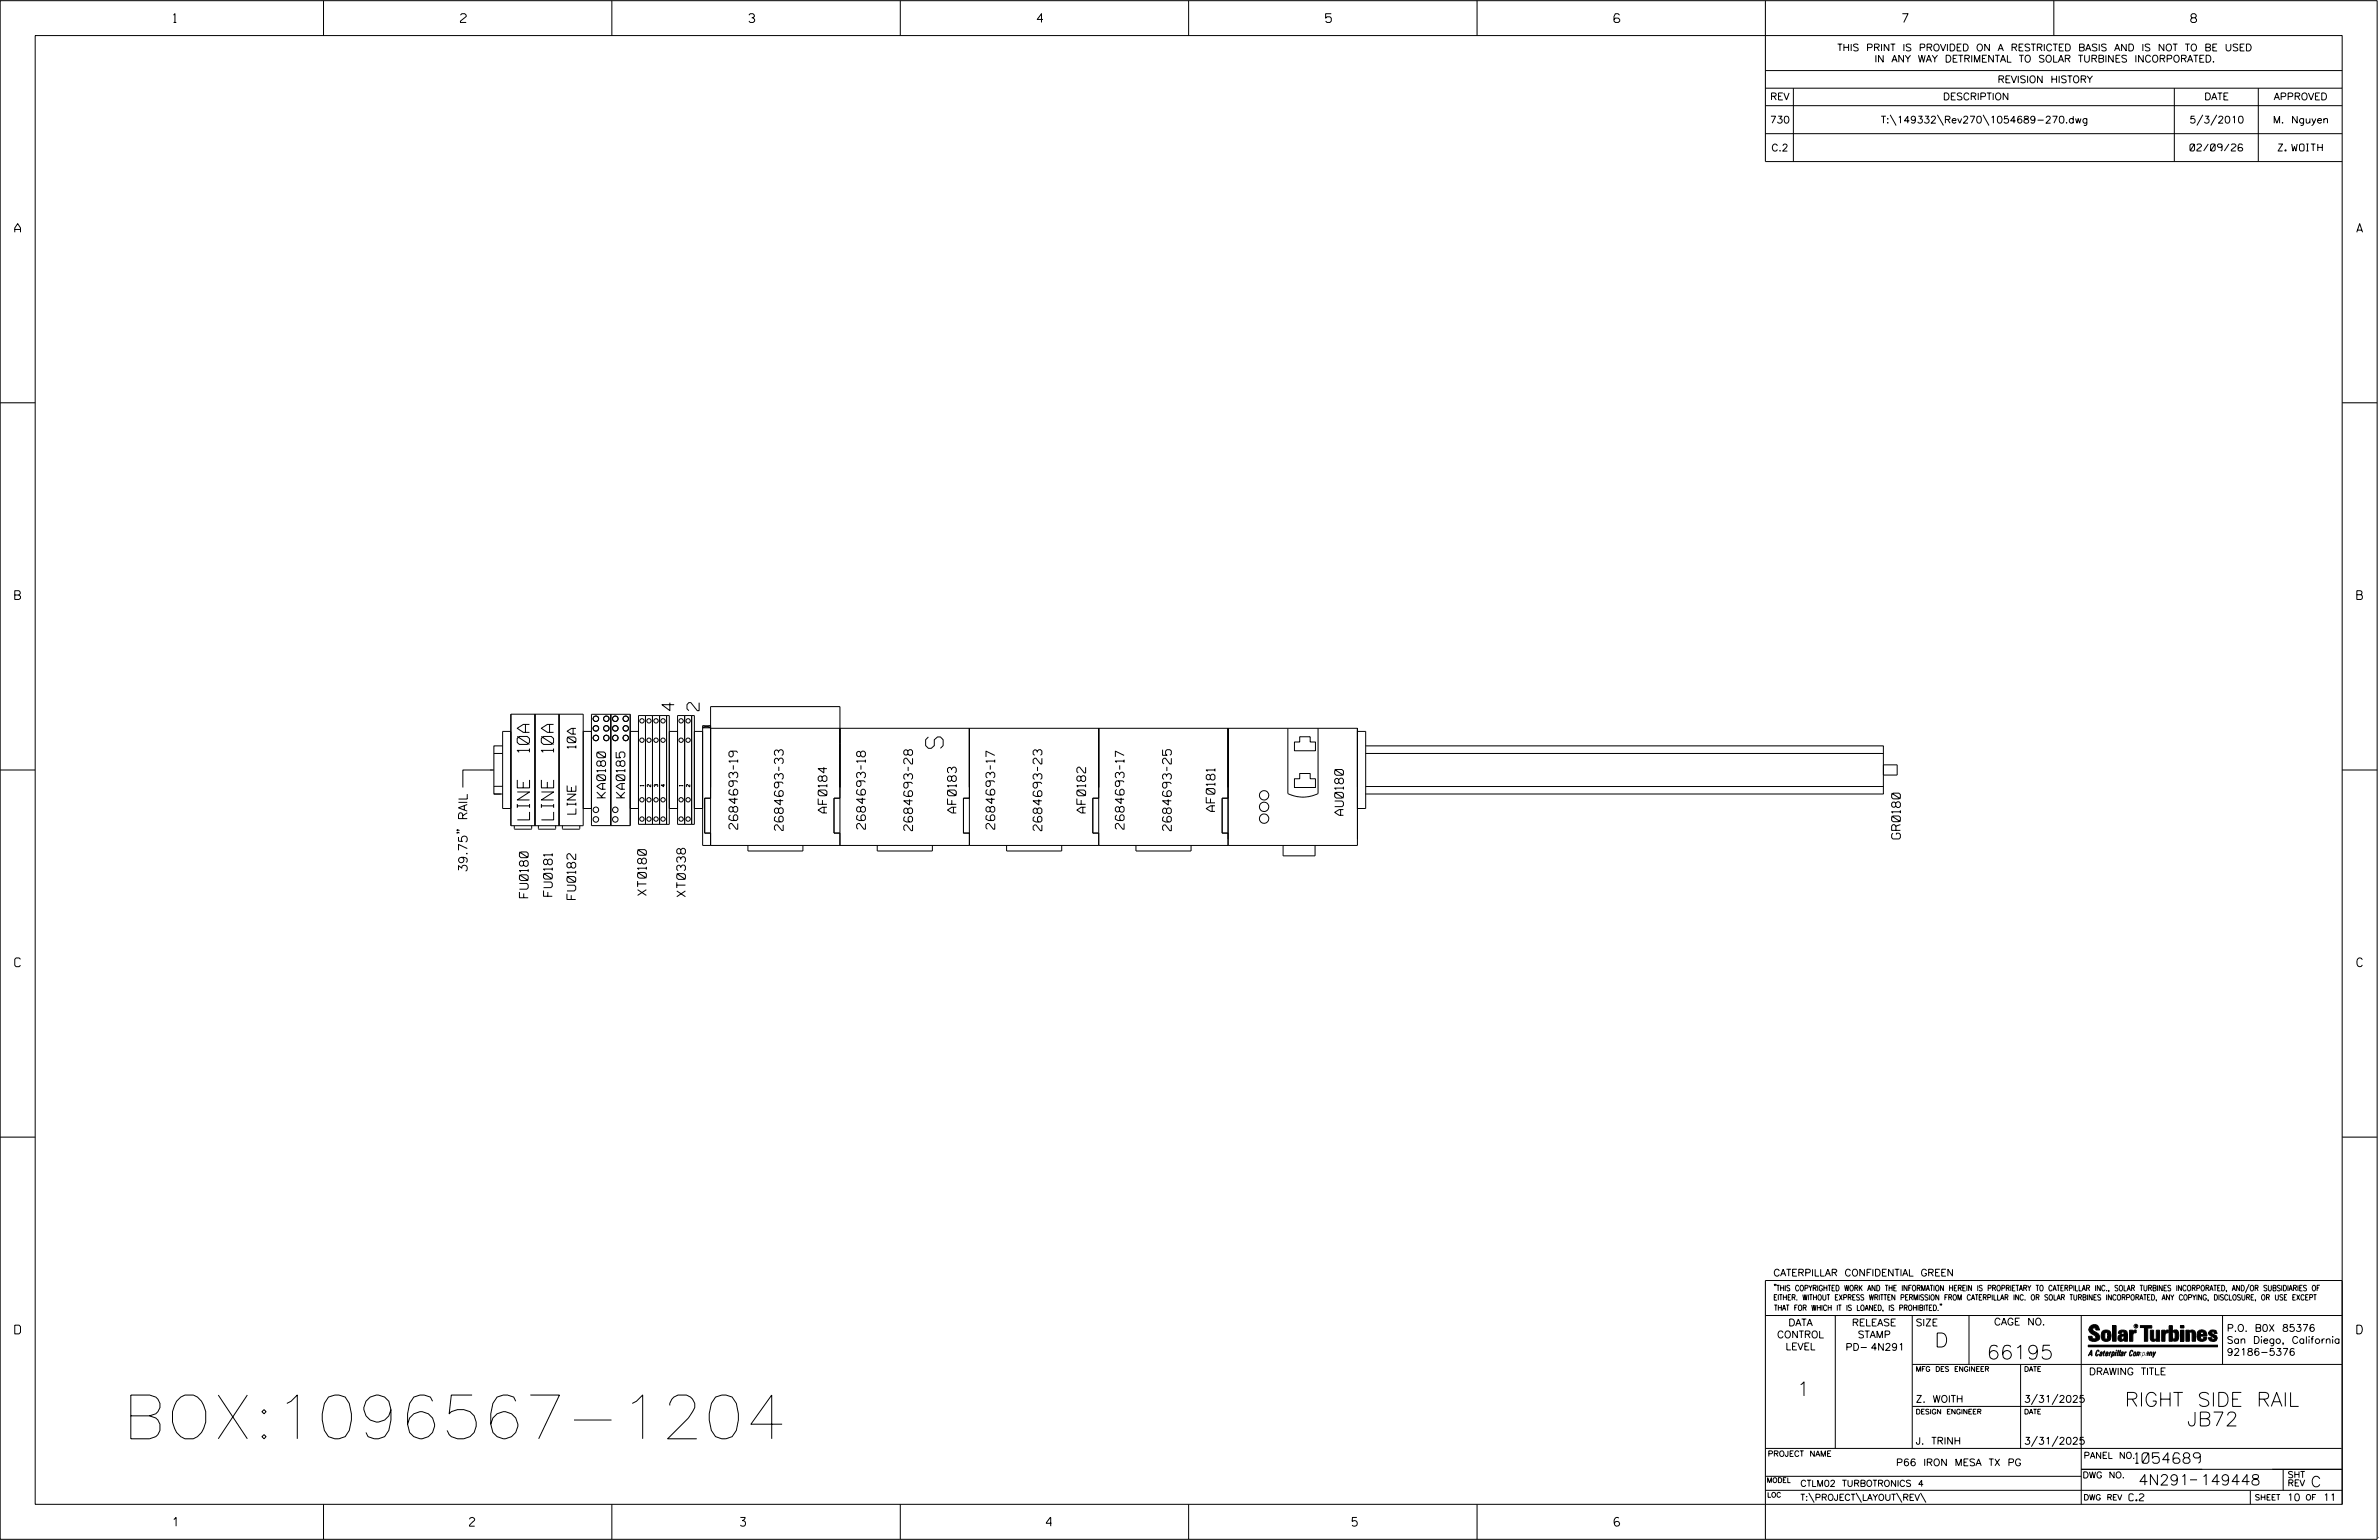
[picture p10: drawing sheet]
<svg xmlns="http://www.w3.org/2000/svg" width="864mm" height="559mm" viewBox="0 0 864 559" stroke-linecap="round" stroke-linejoin="round" font-family="sans-serif">
<defs><g id="words">
<text font-size="15.9" x="44.5" y="522.1">BOX:1096567-1204</text>
<text font-size="6.3" x="342.4" y="271.5" transform="rotate(-90 342.4 271.5)">S</text>
<g font-size="5.1">
<text x="702.3" y="488.8">D</text>
<text x="721.2" y="493.2">66195</text>
<text x="652.2" y="506.5">1</text>
<text x="771.3" y="510.3">RIGHT SIDE RAIL</text>
<text x="793.9" y="517.4">JB72</text>
</g>
<g font-size="4.4">
<text x="244.7" y="257.9" transform="rotate(-90 244.7 257.9)">4</text>
<text x="253.8" y="257.9" transform="rotate(-90 253.8 257.9)">2</text>
<text x="192.2" y="273" transform="rotate(-90 192.2 273)">10A</text>
<text x="200.9" y="273" transform="rotate(-90 200.9 273)">10A</text>
<text x="192.2" y="297.5" transform="rotate(-90 192.2 297.5)">LINE</text>
<text x="201" y="297.5" transform="rotate(-90 201 297.5)">LINE</text>
</g>
<g font-size="3.8">
<text x="775.1" y="531">1054689</text>
<text x="776.3" y="538.9">4N291</text>
<text x="798.8" y="538.9">149448</text>
<text x="838.8" y="539.5">C</text>
</g>
<g font-size="3.2">
<text x="63" y="8.2">1</text>
<text x="167.2" y="8.2">2</text>
<text x="271.8" y="8.2">3</text>
<text x="376.5" y="8.2">4</text>
<text x="481.2" y="8.2">5</text>
<text x="690.6" y="8.2">7</text>
<text x="795.3" y="8.2">8</text>
<text x="5.4" y="84.3">A</text>
<text x="855.5" y="84.3">A</text>
<text x="5.4" y="217.5">B</text>
<text x="855.6" y="217.5">B</text>
<text x="209" y="271.5" transform="rotate(-90 209 271.5)">10A</text>
<text x="219.8" y="289.5" transform="rotate(-90 219.8 289.5)">KA0180</text>
<text x="226.8" y="289.5" transform="rotate(-90 226.8 289.5)">KA0185</text>
<text x="209.1" y="295.4" transform="rotate(-90 209.1 295.4)">LINE</text>
<text x="300.2" y="295" transform="rotate(-90 300.2 295)">AF0184</text>
<text x="347.1" y="295" transform="rotate(-90 347.1 295)">AF0183</text>
<text x="394.1" y="295" transform="rotate(-90 394.1 295)">AF0182</text>
<text x="441" y="294.4" transform="rotate(-90 441 294.4)">AF0181</text>
<text x="487.7" y="295.8" transform="rotate(-90 487.7 295.8)">AU0180</text>
<text x="267.8" y="300.9" transform="rotate(-90 267.8 300.9)">2684693-19</text>
<text x="284.3" y="301.4" transform="rotate(-90 284.3 301.4)">2684693-33</text>
<text x="314.1" y="300.9" transform="rotate(-90 314.1 300.9)">2684693-18</text>
<text x="331.3" y="301.4" transform="rotate(-90 331.3 301.4)">2684693-28</text>
<text x="361.1" y="300.9" transform="rotate(-90 361.1 300.9)">2684693-17</text>
<text x="378.2" y="301.4" transform="rotate(-90 378.2 301.4)">2684693-23</text>
<text x="408.1" y="300.9" transform="rotate(-90 408.1 300.9)">2684693-17</text>
<text x="425.2" y="301.4" transform="rotate(-90 425.2 301.4)">2684693-25</text>
<text x="689.9" y="304.4" transform="rotate(-90 689.9 304.4)">GR0180</text>
<text x="169.6" y="316.5" transform="rotate(-90 169.6 316.5)">39.75&quot; RAIL</text>
<text x="191.7" y="325.8" transform="rotate(-90 191.7 325.8)">FU0180</text>
<text x="200.5" y="325.2" transform="rotate(-90 200.5 325.2)">FU0181</text>
<text x="209" y="326.4" transform="rotate(-90 209 326.4)">FU0182</text>
<text x="234.6" y="324.9" transform="rotate(-90 234.6 324.9)">XT0180</text>
<text x="248.8" y="325.4" transform="rotate(-90 248.8 325.4)">XT0338</text>
<text x="5.4" y="350.8">C</text>
<text x="855.6" y="350.8">C</text>
<text x="5.4" y="484">D</text>
<text x="855.6" y="484">D</text>
<text x="62.8" y="553.8">1</text>
<text x="170.4" y="553.8">2</text>
<text x="268.8" y="553.8">3</text>
<text x="379.8" y="553.8">4</text>
<text x="490.8" y="553.8">5</text>
<text x="585.9" y="553.8">6</text>
</g>
<g font-size="2.5">
<text x="666.9" y="18.5">THIS PRINT IS PROVIDED ON A RESTRICTED BASIS AND IS NOT TO BE USED</text>
<text x="680.5" y="22.6">IN ANY WAY DETRIMENTAL TO SOLAR TURBINES INCORPORATED.</text>
<text x="725.1" y="30">REVISION HISTORY</text>
<text x="642.6" y="36.3">REV</text>
<text x="705.3" y="36.3">DESCRIPTION</text>
<text x="800.2" y="36.3">DATE</text>
<text x="825.4" y="36.3">APPROVED</text>
<text x="642.5" y="44.7">730</text>
<text x="682.8" y="44.7">T:\149332\Rev270\1054689-270.dwg</text>
<text x="794.8" y="44.7">5/3/2010</text>
<text x="825.1" y="44.7">M. Nguyen</text>
<text x="643" y="54.8">C.2</text>
<text x="795" y="54.8">02/09/26</text>
<text x="827" y="54.8">Z. WOITH</text>
<text x="643.8" y="463">CATERPILLAR CONFIDENTIAL GREEN</text>
<text x="645.1" y="485.5">CONTROL</text>
<text x="649.2" y="481.1">DATA</text>
<text x="672.3" y="481.1">RELEASE</text>
<text x="674.4" y="485.5">STAMP</text>
<text x="695.4" y="481.1">SIZE</text>
<text x="723.8" y="480.8">CAGE NO.</text>
<text x="808.4" y="483.1">P.O. B0X 85376</text>
<text x="648.2" y="489.8">LEVEL</text>
<text x="669.9" y="490">PD- 4N291</text>
<text x="808.4" y="487.5">San Diego, California</text>
<text x="808.4" y="491.8">92186-5376</text>
<text x="758.3" y="498.9">DRAWING TITLE</text>
<text x="695.4" y="508.9">Z. WOITH</text>
<text x="734.8" y="508.9">3/31/2025</text>
<text x="695.4" y="524.1">J. TRINH</text>
<text x="734.8" y="524.1">3/31/2025</text>
<text x="688.3" y="531.9">P66 IRON MESA TX PG</text>
<text x="772.8" y="544.6">C.2</text>
<text x="830.2" y="544.6">10</text>
<text x="843.3" y="544.6">11</text>
</g>
<g font-size="2.3">
<text x="756.4" y="529.2">PANEL NO.</text>
<text x="653.5" y="539.4">CTLM02 TURBOTRONICS 4</text>
<text x="756" y="536.3">DWG NO.</text>
<text x="830.4" y="539.3">REV</text>
<text x="830.4" y="536.2">SHT</text>
<text x="653.5" y="544.5">T:\PROJECT\LAYOUT\REV\</text>
</g>
<g font-size="2">
<text x="643.8" y="468.4">&quot;THIS COPYRIGHTED WORK AND THE INFORMATION HEREIN IS PROPRIETARY TO CATERPILLAR INC., SOLAR TURBINES INCORPORATED, AND/OR SUBSIDIARIES OF</text>
<text x="643.8" y="471.8">EITHER. WITHOUT EXPRESS WRITTEN PERMISSION FROM CATERPILLAR INC. OR SOLAR TURBINES INCORPORATED, ANY COPYING, DISCLOSURE, OR USE EXCEPT</text>
<text x="644" y="475.6">THAT FOR WHICH IT IS LOANED, IS PROHIBITED.&quot;</text>
<text x="641.7" y="528.5">PROJECT NAME</text>
<text x="756.3" y="544.3">DWG REV</text>
<text x="818.5" y="544.3">SHEET</text>
<text x="836.9" y="544.3">OF</text>
</g>
<g font-size="1.8">
<text x="695.4" y="497.6">MFG DES ENGINEER</text>
<text x="734.8" y="497.6">DATE</text>
<text x="695.4" y="513.1">DESIGN ENGINEER</text>
<text x="734.8" y="513.1">DATE</text>
<text x="641.3" y="538">MODEL</text>
<text x="641.5" y="543.3">LOC</text>
</g>
<g font-size="1.3">
<text x="233.7" y="285.3" transform="rotate(-90 233.7 285.3)">1</text>
<text x="236.2" y="285.5" transform="rotate(-90 236.2 285.5)">2</text>
<text x="238.8" y="285.5" transform="rotate(-90 238.8 285.5)">3</text>
<text x="241.3" y="285.5" transform="rotate(-90 241.3 285.5)">4</text>
<text x="247.9" y="285.3" transform="rotate(-90 247.9 285.3)">1</text>
<text x="250.4" y="285.5" transform="rotate(-90 250.4 285.5)">2</text>
</g>
<text font-size=".9" x="775.1" y="481.7">R</text>
</g></defs>
<g fill="none" stroke="#000" stroke-width=".36">
<path d="M.1 .2h862.8v558.4h-862.8zM12.8 12.9h837.4v533h-837.4zM117.4 .2v12.7M222.1 .2v12.7M326.8 .2v12.7M431.5 .2v12.7M536.2 .2v12.7M587.9 5.5l-.5-.5h-1l-.5 1v1.7l.5 .4h1l.6-.4v-.6l-.6-.5h-1l-.5 .5M640.9 .2v58.4h209.3M745.6 .2v12.7M640.9 25.6h209.3M640.9 32h209.3"/>
<path d="M640.9 38.3h209.3M651 32v26.6M789.3 32v26.6M819.8 32v26.6M640.9 48.5h209.3M686.2 41.7l2.1 3.8M703.3 41.7l2.2 3.8M719.9 41.7l2.1 3.8M799.6 41.7l-2.1 3.8M804.7 41.7l-2.2 3.8M.1 146.2h12.7M850.2 146.2h12.7"/>
<path d="M185.5 259.2h26.2v40.4h-26.2zM194.2 259.2v40.4M203 259.2v40.4M214.7 259.2h14.1v40.4h-14.1zM221.7 259.2v40.4M231.8 259.6h11.2v39.5h-11.2zM234.3 259.6v39.5M236.9 259.6v39.5M239.4 259.6v39.5M242 259.6v39.5M246 259.6h6.1v39.5h-6.1zM248.5 259.6v39.5"/>
<path d="M251.1 259.6v39.5M.1 279.4h12.7M179.3 279.4h-11.3v6.4M179.3 273.4h3.2M182.5 270.7h-3.2v17.4h3.2M185.5 265.4h-3v28h3M211.7 265.4h3M228.8 265.4h3M243 265.4h3M252.1 265.4h3M255.1 263.3v43.5h237.7v-42.5h-234.8M255.1 263.3l2.9 .8h-2.9l2.9-.8z"/>
<path d="M351.9 264.3v42.5M398.9 264.3v42.5M445.8 264.3v42.5M467.5 264.3v23.7a12.5 12.5 0 0 0 11 0v-23.7M469.9 269.2h1.9v-1.9h3.8v1.9h1.9v3.2h-7.6zM492.8 265.4h3v28h-3M495.8 273.4h187.9M495.8 270.7h187.9v17.4h-187.9M683.7 277.5h5v3.7h-5zM850.2 279.4h12.7M179.3 285.3h3.2M179.3 288.1h2.5"/>
<path d="M186.7 299.6v1l.2 .3h5.8l.3-.3v-1M195.4 299.6v1l.3 .3h5.8l.2-.3v-1M204.2 299.6v1l.2 .3h5.8l.3-.3v-1M211.7 293.4h3M228.8 293.4h3M243 293.4h3M252.1 293.4h3M258 289.6h-2.2v12.7h2.2M304.9 289.6h-2.1v12.7h2.1M351.9 289.6h-2.2v12.7h2.2M398.9 289.6h-2.2v12.7h2.2M445.8 289.6h-2.1v12.7h2.1"/>
<path d="M469.9 282.6h1.9v-1.9h3.8v1.9h1.9v3.1h-7.6zM495.8 285.4h187.9M166 302v.3v-.3l.8 .3M166 301.1v.3v-.3l.8 .3M271.5 306.8v2h20v-2M304.9 306.8v-50.4h-46.9v50.4M318.5 306.8v2h20v-2M365.4 306.8v2h20v-2M412.4 306.8v2h20v-2M465.8 306.8v3.8h11.6v-3.8M.1 412.6h12.7M850.2 412.6h12.7"/>
<path d="M640.9 477.3h209.3M644.2 466.1l-.1 .4M644.7 466.1l-.2 .4M666.2 477.3v48.3M694.2 477.3v48.3M704.4 473.3l-.1 .4M704.8 473.3l-.1 .4M714.8 477.3v17.8M755.5 477.3v68.6M806.8 477.3v17.8M816.5 466l-1.4 3.1M850.2 464.6h-209.3v94"/>
<path d="M850.2 464.8v81.1M694.2 495.1h156M733.5 495.1v30.5M758.6 481.4a2.02 2.02 0 0 1 3.1-.1l.5 1.3h-1.3l-.2-.6-.4-.2-.6 .1-.1 .4 .4 .7a2.46 2.46 0 0 1 2.2 2.9 2.83 2.83 0 0 1-3.8 .3l-.3-1.3h1.3l.2 .7 .6 .3 .5-.2 .2-.5-.4-.6-1.9-1.2-.4-.9zM759.2 491.3h-.7l.7-1.2v1.9h.2l-.1-2.1-1.3 2.1 .5-.5h.7M761.3 490l.3-.2 .4 .3-.1 .3-.3-.4-.4 .3-.3 1.6h.4l.4-.5-.3 .6-.4 .1-.3-.4zM762.6 490.6l.5-.1-.1 1.4h-.9a.74 .74 0 0 1 .9-.8l-.3 .7-.5 .1 .2-.5 .6-.2v-.5l-.7 .2zM763 483.2a2.17 2.17 0 0 1 3.1 0l.3 1.4-.3 1.5a2.17 2.17 0 0 1-3.1 0l-.3-1.5zM763.6 490.5l.4-.4 .2 .6h-.3l-.3 .9 .2 .4-.3-.1zM764.1 483.7l.5-.4 .4 .3v2.2l-.4 .2-.5-.2zM764.6 491.1l.6 .2v-.7l-.4-.1-.4 .6-.1 .8h.6M764.6 491.1l-.1 .8h.4"/>
<path d="M764.6 482.6v.8M764.8 490.7l.4 .1v.3h-.6zM765 491.5l-.1 .4zM766 490.5l-.5 1.5zM766 490.8l.4-.3-.4 .4M766.9 481h1.3v5.7h-1.3zM767 490.8l.5 .1-.3 .8-.4 .2zM767.3 490.5h-.5l-.5 2M767.3 490.5a.8 .8 0 0 1 .2 1 .8 .8 0 0 1-.9 .4l-.1 .6M767.3 490.5l-.1 .2M768.1 490.5l-.4 1.5zM768.2 489.9h.3l-.1 .2h-.2z"/>
<path d="M769 489.9l-.5 2.1zM769.7 489.9l-.6 2.1zM770.1 491.4l.5-.3-.5 .8zM770.4 491.9h.1M770.6 491.1l.1-.4-.7 .2 .1-.3 .6-.1 .2 .3-.5 1.1M770.6 491.1a.74 .74 0 0 0-.8 .8h.6M771 484.8h-.7l-.3 .6 .4 .7 .5-.3 .1-2.4h-.8l-.1 .4h-1.2a1.71 1.71 0 0 1 1.8-1.3 1.71 1.71 0 0 1 1.6 1.4v2.8h-1.1l-.1-.6M771 484.2l-1.5 .1a1.41 1.41 0 0 0 0 2.4l.5 .1 1.1-.7M771.2 486.1h-.1M771.4 490.5l.1 .3 .4-.3-.9 1.5zM771.5 490.8h.1M773 482.7h1.2v.5l.5-.5 .7-.1v1h-.6l-.5 .4-.1 2.7h-1.2z"/>
<path d="M773.3 490.3l.6-.4 .4 .2-.1 .4-.3-.4a1.28 1.28 0 0 0-.5 1.8l.6-.4-.1 .4-.8 .1zM774.7 490.8l.5-.3a.88 .88 0 0 1 .2 .9 .88 .88 0 0 1-.7 .7l-.2-.2zM774.8 490.9h.5l-.3 1h-.3l-.2-.2zM775.2 490.5l-.1 .2M776.8 481h4.3v.9h-1.5v4.8h-1.3M776.8 490.6l-.8 .2v-.3l-.4 1.5 .8-1.3v1.3l.3-1.2M779.3 491.1h.4M779.6 490.5h.3l-.3 1.4M779.6 490.7h.2l-.1 .4M779.7 491.1l-.1 .4M779.7 491.1l-.4 .2M780.1 492l.4-1.5 .1 .3 .3-.3 .3 .2-.3 1.3v-1.3l-.7 1.3"/>
<path d="M780.6 482.7h1.2v2.7l.1 .4 .4 .3 .4-.7v-2.7h1.2l.1 4h-1.3v-.5l-1.1 .6-.7-.3-.3-.7zM781.6 492.5l1-2-.8 1.3-.2-1.3-.2 2M784.7 482.7h1.2v.5l.5-.5 .7-.1v1h-.5l-.6 .4-.1 2.7h-1.2zM787.4 481h1.2v2a1.4 1.4 0 0 1 2.2 .2l.1 1.4-.4 1.9-1.5 .1-.4-.5v-1l.5 .9 .5-.3v-2.1l-.5-.4-.5 .7v2.8h-1.2zM791.5 482.7h1.3v4h-1.3zM791.5 481h1.3v.9h-1.3zM793.5 482.7h1.3v.4l.7-.5 1.1 .2 .4 .6v3.3h-1.2l-.3-3.4-.7 .2v3.2h-1.3zM794.8 483.1h.1M797.7 483.2a1.92 1.92 0 0 1 2.4-.5 1.92 1.92 0 0 1 1 2.1h-2.3v.8l.6 .5 .5-.3v-.5h1.2a1.83 1.83 0 0 1-2.1 1.4 1.83 1.83 0 0 1-1.5-2.1zM798.8 484.2v.6M799.1 483.4h.6l.2 .8h-1.1zM804.6 482.9a1.84 1.84 0 0 0-2.9 .8 3.3 3.3 0 0 0 2.2 1.9l-.5 .5-.4-.3-.1-.4h-1.2l.1 .6a1.92 1.92 0 0 0 2.9 .4"/>
<path d="M804.9 483.8h-1.2l-.2-.6-.5 .1-.1 .3 .1 .3 1.8 .9M805.1 488.1h-47.1v.6h47.1M694.2 510.3h61.3M739.6 505.8l-2.2 3.9M747.1 505.8l-2.2 3.9M640.9 525.6h209.2M640.9 535.7h114.6M739.6 521.1l-2.2 3.8M747.1 521.1l-2.2 3.8M755.5 533.2h94.7M795 537h2.6M828.8 533.2v7.6"/>
<path d="M117.4 545.9v12.7M222.1 545.9v12.7M326.8 545.9v12.7M431.5 545.9v12.7M536.2 545.9v12.7M640.9 540.8h209.3M656.6 541.7l2 3.5M673.8 541.7l1.9 3.5M688.4 541.7l2 3.5M697.2 541.7l1.9 3.5M816.9 541v4.9M863.5 558h.1"/>
<circle cx="216.3" cy="267.8" r="1"/>
<circle cx="216.3" cy="264.3" r=".99"/>
<circle cx="216.3" cy="260.8" r=".99"/>
<circle cx="220.1" cy="267.8" r=".99"/>
<circle cx="220.1" cy="260.8" r=".98"/>
<circle cx="220.1" cy="264.3" r=".98"/>
<circle cx="223.4" cy="267.8" r="1.01"/>
<circle cx="223.4" cy="260.8" r="1"/>
<circle cx="223.4" cy="264.3" r="1"/>
<circle cx="227.1" cy="267.8" r="1"/>
<circle cx="227.2" cy="260.8" r=".99"/>
<circle cx="227.2" cy="264.3" r=".99"/>
<circle cx="233" cy="261.6" r=".8"/>
<circle cx="233" cy="268.6" r=".79"/>
<circle cx="235.6" cy="261.6" r=".79"/>
<circle cx="235.6" cy="268.6" r=".78"/>
<circle cx="238.1" cy="261.6" r=".8"/>
<circle cx="238.1" cy="268.6" r=".79"/>
<circle cx="240.7" cy="261.6" r=".8"/>
<circle cx="240.7" cy="268.6" r=".79"/>
<circle cx="247.2" cy="261.6" r=".8"/>
<circle cx="247.2" cy="268.6" r=".79"/>
<circle cx="249.8" cy="261.6" r=".8"/>
<circle cx="249.8" cy="268.6" r=".79"/>
<circle cx="216.3" cy="293.8" r="1"/>
<circle cx="216.3" cy="297.3" r="1"/>
<circle cx="223.4" cy="293.8" r="1.01"/>
<circle cx="223.4" cy="297.3" r="1"/>
<circle cx="233" cy="297.2" r=".8"/>
<circle cx="233" cy="290.2" r=".79"/>
<circle cx="235.6" cy="297.2" r=".79"/>
<circle cx="235.6" cy="290.2" r=".78"/>
<circle cx="238.1" cy="297.2" r=".8"/>
<circle cx="238.1" cy="290.2" r=".79"/>
<circle cx="240.7" cy="297.2" r=".8"/>
<circle cx="240.7" cy="290.2" r=".79"/>
<circle cx="247.2" cy="297.2" r=".8"/>
<circle cx="247.2" cy="290.2" r=".79"/>
<circle cx="249.8" cy="297.2" r=".8"/>
<circle cx="249.8" cy="290.2" r=".79"/>
<circle cx="458.9" cy="297" r="1.69"/>
<circle cx="458.9" cy="292.8" r="1.7"/>
<circle cx="458.9" cy="288.6" r="1.7"/>
<circle cx="775.4" cy="481.2" r=".69"/>
</g>
<g fill="#000">
<path d="M178 279.2l1.3 .2-1.3 .2zM768.1 490.5l-.4 1.5zM768.2 489.9h.3l-.1 .2h-.2zM769 489.9l-.5 2.1zM769.7 489.9l-.6 2.1zM791.5 481h1.3v.9h-1.3zM791.5 482.7h1.3v4h-1.3zM758 488.1h47.1v.6h-47.1z"/>
<path d="M759.2 489.9l-1.2 2.1 .5-.5h.7v.5h.2zM759.2 490.1v1.2h-.7z" fill-rule="evenodd"/>
<path d="M758.6 481.4a2.02 2.02 0 0 1 3.1-.1l.5 1.3h-1.3l-.2-.6-.4-.2-.6 .1-.1 .4 .4 .7a2.46 2.46 0 0 1 2.2 2.9 2.83 2.83 0 0 1-3.8 .3l-.3-1.3h1.3l.2 .7 .6 .3 .5-.2 .2-.5-.4-.6-1.9-1.2-.4-.9z" fill-rule="evenodd"/>
<path d="M761.3 490l.3-.2 .4 .3-.1 .3-.3-.4-.4 .3-.3 1.6h.4l.4-.5-.3 .6-.4 .1-.3-.4z" fill-rule="evenodd"/>
<path d="M762.6 490.6l.5-.1-.1 1.4h-.9a.74 .74 0 0 1 .9-.8l-.6 .3-.2 .5 .5-.1 .3-.6v-.5l-.7 .2z" fill-rule="evenodd"/>
<path d="M763.6 490.5l.4-.4 .2 .6h-.3l-.3 .9 .2 .4-.3-.1z" fill-rule="evenodd"/>
<path d="M764.8 490.5l.5 .3-.1 .5h-.6l.6-.2v-.3l-.4-.1-.3 1.2h.4l.3-.4-.6 .6-.3-.2v-.4z" fill-rule="evenodd"/>
<path d="M763 483.2a2.17 2.17 0 0 1 3.1 0l.3 1.4-.3 1.5a2.17 2.17 0 0 1-3.1 0l-.3-1.5zM764.1 483.7v2.1l.5 .2 .4-.2v-2.2l-.4-.3z" fill-rule="evenodd"/>
<path d="M766 490.5v.3l.4-.1-.4 .2-.5 1.1z" fill-rule="evenodd"/>
<path d="M766.8 490.5l-.5 2 .3-.6a.71 .71 0 0 0 .9-.5 .71 .71 0 0 0-.4-.9zM767 490.8l.5 .1-.3 .8-.4 .2z" fill-rule="evenodd"/>
<path d="M766.9 481h1.3v5.7h-1.3z" fill-rule="evenodd"/>
<path d="M770.1 490.6l.6-.1 .2 .3-.4 1.2-.5 .1-.2-.5 .3-.5h.5l-.7 .5v.3l.4-.1 .4-.9-.5-.2-.2 .2z" fill-rule="evenodd"/>
<path d="M769.4 482.8l-.5 1h1.2l.1-.4h.8v.8l-1.5 .1a1.41 1.41 0 0 0 0 2.4l.5 .1 1.1-.7 .1 .6h1.1v-2.8a1.79 1.79 0 0 0-2.4-1.2zM770.3 484.8h.7l-.1 1-.5 .3-.4-.7z" fill-rule="evenodd"/>
<path d="M771.4 490.5l.1 .3 .4-.3-.9 1.5z" fill-rule="evenodd"/>
<path d="M773 482.7h1.2v.5l.5-.5 .7-.1v1h-.6l-.5 .4-.1 2.7h-1.2z" fill-rule="evenodd"/>
<path d="M773.3 490.3l.6-.4 .4 .2-.1 .4-.3-.4a1.28 1.28 0 0 0-.5 1.8l.6-.4-.3 .5h-.6z" fill-rule="evenodd"/>
<path d="M774.7 490.8l-.2 1.1h.7a.96 .96 0 0 0 0-1.4zM774.8 490.9h.5l-.1 .6-.5 .4-.2-.2z" fill-rule="evenodd"/>
<path d="M776 490.5v.3l.4-.3 .2 .3 .7-.2-.3 1.4v-1.3l-.6 1.3v-1.3l-.8 1.3z" fill-rule="evenodd"/>
<path d="M776.8 481h4.3v.9h-1.5v4.8h-1.3v-4.8h-1.5z" fill-rule="evenodd"/>
<path d="M777.9 490.5l-.5 2 .3-.6a.71 .71 0 0 0 .9-.5 .71 .71 0 0 0-.4-.9zM778.1 490.8l.3-.1 .1 .4-.5 .8-.2-.5z" fill-rule="evenodd"/>
<path d="M779.3 490.6l.6-.1-.3 1.5-.7-.1a.67 .67 0 0 1 .8-.8l-.6 .3-.1 .5 .4-.1 .4-.9-.4-.2-.3 .2z" fill-rule="evenodd"/>
<path d="M780.5 490.5l.1 .3 .3-.3 .3 .2-.3 1.3v-1.3l-.8 1.3z" fill-rule="evenodd"/>
<path d="M780.6 482.7h1.2v2.7l.1 .4 .4 .3 .4-.7v-2.7h1.2l.1 4h-1.3v-.5l-1.1 .6-.7-.3-.3-.7z" fill-rule="evenodd"/>
<path d="M781.6 490.5l.2 1.3 .8-1.3-1.2 2z" fill-rule="evenodd"/>
<path d="M784.7 482.7h1.2v.5l.5-.5 .7-.1v1h-.5l-.6 .4-.1 2.7h-1.2z" fill-rule="evenodd"/>
<path d="M787.4 481h1.2v2a1.4 1.4 0 0 1 2.2 .2l.1 1.4-.4 1.9-1.5 .1-.4-.5v-1l.5 .9 .5-.3v-2.1l-.5-.4-.5 .7v2.8h-1.2z" fill-rule="evenodd"/>
<path d="M793.5 482.7h1.3v.4a1.29 1.29 0 0 1 2.2 .3v3.3h-1.2l-.3-3.4-.7 .2v3.2h-1.3z" fill-rule="evenodd"/>
<path d="M797.7 483.2a1.92 1.92 0 0 1 2.4-.5 1.92 1.92 0 0 1 1 2.1h-2.3v.8l.6 .5 .5-.3v-.5h1.2a1.83 1.83 0 0 1-2.1 1.4 1.83 1.83 0 0 1-1.5-2.1zM799.1 483.4l-.3 .8h1.1l-.2-.8z" fill-rule="evenodd"/>
<path d="M801.9 483.2a1.94 1.94 0 0 1 3 .1v.5h-1.2l-.2-.6-.5 .1-.1 .3 .1 .3 1.8 .9a1.2 1.2 0 0 1 .1 1.3 1.2 1.2 0 0 1-1.2 .7l-1.6-.4-.4-1h1.2l.1 .4 .4 .3 .5-.5a3.3 3.3 0 0 1-2.2-1.9z" fill-rule="evenodd"/>
<circle cx="761.4" cy="492" r=".07"/>
<circle cx="762.2" cy="485.1" r=".07"/>
<circle cx="769.3" cy="492" r=".07"/>
<circle cx="773.1" cy="486.7" r=".07"/>
<circle cx="791.5" cy="486.7" r=".07"/>
<circle cx="791.5" cy="481" r=".07"/>
<circle cx="794.8" cy="486.7" r=".07"/>
</g>
<use href="#words"/>
</svg>
